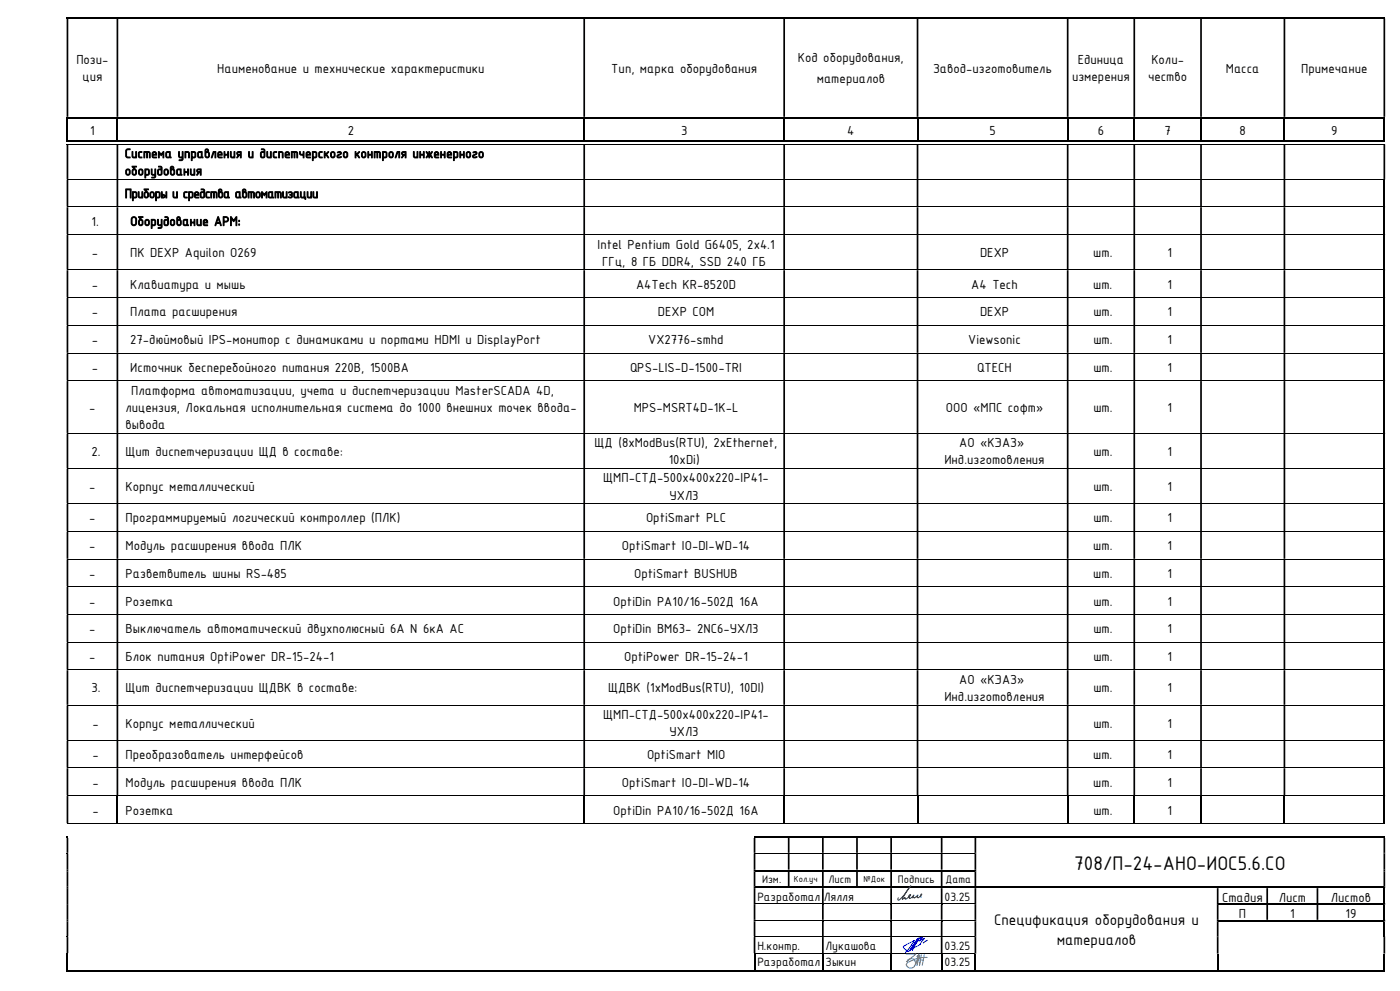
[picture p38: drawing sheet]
<svg xmlns="http://www.w3.org/2000/svg" width="420mm" height="297mm" viewBox="0 0 420 297" stroke-linecap="round" stroke-linejoin="round" font-family="sans-serif">
<defs><g id="words">
<text font-size="6.3" x="322.2" y="260.6">708/П-24-АНО-ИОС5.6.СО</text>
<g font-size="5">
<text x="298.2" y="277.2">Спецификация оборудования и</text>
<text x="317" y="283.2">материалов</text>
</g>
<g font-size="4.2">
<text x="22.9" y="19.1">Пози-</text>
<text x="65.2" y="21.8">Наименование и технические характеристики</text>
<text x="183.4" y="21.8">Тип, марка оборудования</text>
<text x="239.4" y="18.7">Код оборудования,</text>
<text x="279.9" y="21.8">Завод-изготовитель</text>
<text x="323.3" y="19.1">Единица</text>
<text x="345.4" y="19.1">Коли-</text>
<text x="367.7" y="21.8">Масса</text>
<text x="390.3" y="21.8">Примечание</text>
<text x="24.8" y="24.4">ция</text>
<text x="245" y="24.9">материалов</text>
<text x="321.6" y="24.4">измерения</text>
<text x="344.4" y="24.4">чество</text>
<text x="27.1" y="40.4">1</text>
<text x="104.3" y="40.4">2</text>
<text x="204.3" y="40.4">3</text>
<text x="254.2" y="40.4">4</text>
<text x="296.8" y="40.4">5</text>
<text x="329.3" y="40.4">6</text>
<text x="349.3" y="40.4">7</text>
<text x="371.8" y="40.4">8</text>
<text x="399.3" y="40.4">9</text>
<text x="37.4" y="47.3">Система управления и диспетчерского контроля инженерного</text>
<text x="37.4" y="52.5">оборудования</text>
<text x="37.4" y="59.4">Приборы и средства автоматизации</text>
<text x="27.5" y="67.6">1.</text>
<text x="39.1" y="67.6">Оборудование АРМ:</text>
<text x="27.5" y="77.1">-</text>
<text x="39.1" y="77.1">ПК DEXP Aquilon O269</text>
<text x="179.3" y="74.5">Intel Pentium Gold G6405, 2x4.1</text>
<text x="294" y="77.1">DEXP</text>
<text x="328" y="77.1">шт.</text>
<text x="350.2" y="77.1">1</text>
<text x="180.7" y="79.7">ГГц, 8 ГБ DDR4, SSD 240 ГБ</text>
<text x="27.5" y="86.5">-</text>
<text x="39.1" y="86.5">Клавиатура и мышь</text>
<text x="190.8" y="86.5">A4Tech KR-8520D</text>
<text x="291.4" y="86.5">А4 Tech</text>
<text x="328" y="86.5">шт.</text>
<text x="350.2" y="86.5">1</text>
<text x="27.5" y="94.8">-</text>
<text x="39.1" y="94.8">Плата расширения</text>
<text x="197.3" y="94.8">DEXP COM</text>
<text x="294" y="94.8">DEXP</text>
<text x="328" y="94.8">шт.</text>
<text x="350.2" y="94.8">1</text>
<text x="27.5" y="103.1">-</text>
<text x="39.1" y="103.1">27-дюймовый IPS-монитор с динамиками и портами HDMI и DisplayPort</text>
<text x="194.5" y="103.1">VX2776-smhd</text>
<text x="290.5" y="103.1">Viewsonic</text>
<text x="328" y="103.1">шт.</text>
<text x="350.2" y="103.1">1</text>
<text x="27.5" y="111.4">-</text>
<text x="39.1" y="111.4">Источник бесперебойного питания 220В, 1500ВА</text>
<text x="189" y="111.4">QPS-LIS-D-1500-TRI</text>
<text x="293.2" y="111.4">QTECH</text>
<text x="328" y="111.4">шт.</text>
<text x="350.2" y="111.4">1</text>
<text x="39.3" y="118.3">Платформа автоматизации, учета и диспетчеризации MasterSCADA 4D,</text>
<text x="26.8" y="123.4">-</text>
<text x="37.7" y="123.4">лицензия, Локальная исполнительная система до 1000 внешних точек ввода-</text>
<text x="190.1" y="123.4">MPS-MSRT4D-1K-L</text>
<text x="283.7" y="123.4">ООО «МПС софт»</text>
<text x="328" y="123.4">шт.</text>
<text x="350.2" y="123.4">1</text>
<text x="37.7" y="128.7">вывода</text>
<text x="27.5" y="136.6">2.</text>
<text x="37.7" y="136.6">Щит диспетчеризации ЩД в составе:</text>
<text x="178.4" y="134">ЩД (8xModBus(RTU), 2xEthernet,</text>
<text x="287.7" y="134">АО «КЭАЗ»</text>
<text x="328" y="136.6">шт.</text>
<text x="350.2" y="136.6">1</text>
<text x="200.6" y="139.2">10хDi)</text>
<text x="283.3" y="139.2">Инд.изготовления</text>
<text x="26.8" y="147.2">-</text>
<text x="37.7" y="147.2">Корпус металлический</text>
<text x="181" y="144.6">ЩМП-СТД-500х400х220-IP41-</text>
<text x="200.9" y="149.7">УХЛ3</text>
<text x="328" y="147.2">шт.</text>
<text x="350.2" y="147.2">1</text>
<text x="26.8" y="156.5">-</text>
<text x="37.7" y="156.5">Программируемый логический контроллер (ПЛК)</text>
<text x="193.8" y="156.5">OptiSmart PLC</text>
<text x="328" y="156.5">шт.</text>
<text x="350.2" y="156.5">1</text>
<text x="26.8" y="164.9">-</text>
<text x="37.7" y="164.9">Модуль расширения ввода ПЛК</text>
<text x="186.6" y="164.9">OptiSmart IO-DI-WD-14</text>
<text x="328" y="164.9">шт.</text>
<text x="350.2" y="164.9">1</text>
<text x="26.8" y="173.2">-</text>
<text x="37.7" y="173.2">Разветвитель шины RS-485</text>
<text x="190.2" y="173.2">OptiSmart BUSHUB</text>
<text x="328" y="173.2">шт.</text>
<text x="350.2" y="173.2">1</text>
<text x="26.8" y="181.5">-</text>
<text x="37.7" y="181.5">Розетка</text>
<text x="184" y="181.5">OptiDin РА10/16-502Д 16А</text>
<text x="328" y="181.5">шт.</text>
<text x="350.2" y="181.5">1</text>
<text x="26.8" y="189.8">-</text>
<text x="37.7" y="189.8">Выключатель автоматический двухполюсный 6А N 6кА AC</text>
<text x="184" y="189.8">OptiDin BM63- 2NC6-УХЛ3</text>
<text x="328" y="189.8">шт.</text>
<text x="350.2" y="189.8">1</text>
<text x="26.8" y="198.1">-</text>
<text x="37.7" y="198.1">Блок питания OptiPower DR-15-24-1</text>
<text x="187.3" y="198.1">OptiPower DR-15-24-1</text>
<text x="328" y="198.1">шт.</text>
<text x="350.2" y="198.1">1</text>
<text x="27.5" y="207.5">3.</text>
<text x="37.7" y="207.5">Щит диспетчеризации ЩДВК в составе:</text>
<text x="182.4" y="207.5">ЩДВК (1xModBus(RTU), 10DI)</text>
<text x="287.7" y="204.9">АО «КЭАЗ»</text>
<text x="328" y="207.5">шт.</text>
<text x="350.2" y="207.5">1</text>
<text x="181" y="215.5">ЩМП-СТД-500х400х220-IP41-</text>
<text x="283.3" y="210.1">Инд.изготовления</text>
<text x="27.8" y="218.1">-</text>
<text x="37.7" y="218.1">Корпус металлический</text>
<text x="200.9" y="220.7">УХЛ3</text>
<text x="328" y="218.1">шт.</text>
<text x="350.2" y="218.1">1</text>
<text x="27.8" y="227.5">-</text>
<text x="37.7" y="227.5">Преобразователь интерфейсов</text>
<text x="194.1" y="227.5">OptiSmart MIO</text>
<text x="328" y="227.5">шт.</text>
<text x="350.2" y="227.5">1</text>
<text x="27.8" y="235.8">-</text>
<text x="37.7" y="235.8">Модуль расширения ввода ПЛК</text>
<text x="186.6" y="235.8">OptiSmart IO-DI-WD-14</text>
<text x="328" y="235.8">шт.</text>
<text x="350.2" y="235.8">1</text>
<text x="27.8" y="244.1">-</text>
<text x="37.7" y="244.1">Розетка</text>
<text x="184" y="244.1">OptiDin РА10/16-502Д 16А</text>
<text x="328" y="244.1">шт.</text>
<text x="350.2" y="244.1">1</text>
<text x="366.6" y="270.3">Стадия</text>
<text x="371.6" y="275.3">П</text>
<text x="383.6" y="270.3">Лист</text>
<text x="387" y="275.3">1</text>
<text x="399.3" y="270.3">Листов</text>
<text x="403.6" y="275.3">19</text>
</g>
<g font-size="3.9">
<text x="227.2" y="269.9">Разработал</text>
<text x="247.1" y="269.9">Лялля</text>
<text x="283.3" y="269.9">03.25</text>
<text x="227.2" y="284.6">Н.контр.</text>
<text x="247.7" y="284.6">Лукашова</text>
<text x="283.3" y="284.6">03.25</text>
<text x="227.2" y="289.6">Разработал</text>
<text x="247.7" y="289.6">Зыкин</text>
<text x="283.3" y="289.6">03.25</text>
</g>
<g font-size="3.5">
<text x="228.6" y="264.7">Изм.</text>
<text x="248.6" y="264.7">Лист</text>
<text x="269.4" y="264.7">Подпись</text>
<text x="283.7" y="264.7">Дата</text>
</g>
<g font-size="2.8">
<text x="238.2" y="264.4">Кол.уч</text>
<text x="259.1" y="264.4">№Док</text>
</g>
</g></defs>
<g fill="#000">
<path d="M20 5h.5v.5h-.5z" fill-rule="evenodd"/>
<path d="M20 5.5h.5v29.5h-.5zM35 5.5h.5v29.5h-.5zM175 5.5h.5v29.5h-.5zM235 5.5h.5v29.5h-.5zM275 5.5h.5v29.5h-.5zM320 5.5h.5v29.5h-.5zM340 5.5h.5v29.5h-.5zM360 5.5h.6v29.5h-.6zM385.1 5.5h.5v29.5h-.5zM415 5.5h.5v29.5h-.5z" fill-rule="evenodd"/>
<path d="M35 5h.5v.5h-.5z" fill-rule="evenodd"/>
<path d="M175 5h.5v.5h-.5z" fill-rule="evenodd"/>
<path d="M235 5h.5v.5h-.5z" fill-rule="evenodd"/>
<path d="M275 5h.5v.5h-.5z" fill-rule="evenodd"/>
<path d="M320 5h.5v.5h-.5z" fill-rule="evenodd"/>
<path d="M340 5h.5v.5h-.5z" fill-rule="evenodd"/>
<path d="M360 5h.6v.5h-.6z" fill-rule="evenodd"/>
<path d="M385.1 5h.5v.5h-.5z" fill-rule="evenodd"/>
<path d="M415 5h.5v.5h-.5z" fill-rule="evenodd"/>
<path d="M20 35.6h.5v7h-.5z" fill-rule="evenodd"/>
<path d="M35 35.6h.5v7h-.5z" fill-rule="evenodd"/>
<path d="M175 35.6h.5v7h-.5z" fill-rule="evenodd"/>
<path d="M235 35.6h.5v7h-.5z" fill-rule="evenodd"/>
<path d="M275 35.6h.5v7h-.5z" fill-rule="evenodd"/>
<path d="M320 35.6h.5v7h-.5z" fill-rule="evenodd"/>
<path d="M340 35.6h.5v7h-.5z" fill-rule="evenodd"/>
<path d="M360 35.6h.6v7h-.6z" fill-rule="evenodd"/>
<path d="M385.1 35.6h.5v7h-.5z" fill-rule="evenodd"/>
<path d="M415 35.6h.5v7h-.5z" fill-rule="evenodd"/>
<path d="M20 42.1h15v.5h-15z" fill-rule="evenodd"/>
<path d="M20 251.2h.5v4.4h-.5zM226.1 251.2h.5v4.4h-.5zM236.3 251.2h.6v4.4h-.6zM246.6 251.2h.5v4.4h-.5zM256.8 251.2h.5v4.4h-.5zM267.1 251.2h.5v4.4h-.5zM282.2 251.2h.5v4.4h-.5zM292.4 251.2h.5v4.4h-.5zM415 251.2h.5v4.4h-.5z" fill-rule="evenodd"/>
<path d="M226.1 250.6h.5v.6h-.5z" fill-rule="evenodd"/>
<path d="M236.3 250.6h.6v.6h-.6z" fill-rule="evenodd"/>
<path d="M246.6 250.6h.5v.6h-.5z" fill-rule="evenodd"/>
<path d="M256.8 250.6h.5v.6h-.5z" fill-rule="evenodd"/>
<path d="M267.1 250.6h.5v.6h-.5z" fill-rule="evenodd"/>
<path d="M282.2 250.6h.5v.6h-.5z" fill-rule="evenodd"/>
<path d="M292.4 250.6h.5v.6h-.5z" fill-rule="evenodd"/>
<path d="M292.4 255.6h.5v.2h-.5zM415 255.6h.5v.2h-.5zM20 255.8h.5v4.8h-.5zM226.1 255.8h.5v4.8h-.5zM236.3 255.8h.6v4.8h-.6zM246.6 255.8h.5v4.8h-.5zM256.8 255.8h.5v4.8h-.5zM267.1 255.8h.5v4.8h-.5zM282.2 255.8h.5v4.8h-.5z" fill-rule="evenodd"/>
<path d="M292.4 255.8h.5v4.8h-.5zM415 255.8h.5v4.8h-.5z" fill-rule="evenodd"/>
<path d="M415 250.6h.5v.6h-.5z" fill-rule="evenodd"/>
<path d="M20 260.6h.5v.6h-.5zM226.1 260.6h.5v.6h-.5z" fill-rule="evenodd"/>
<path d="M20 265.6h.5v.6h-.5zM226.1 265.6h.5v.6h-.5z" fill-rule="evenodd"/>
<path d="M20 270.6h.5v.6h-.5zM226.1 270.6h.5v.6h-.5z" fill-rule="evenodd"/>
<path d="M20 275.7h.5v.5h-.5zM226.1 275.7h.5v.5h-.5z" fill-rule="evenodd"/>
<path d="M226.6 265.6h10.3v.5h-10.3z" fill-rule="evenodd"/>
<path d="M247.1 265.6h10.2v.5h-10.2z" fill-rule="evenodd"/>
<path d="M292.4 260.6h.5v.6h-.5zM415 260.6h.5v.6h-.5zM20 261.2h.5v4.4h-.5zM226.1 261.2h.5v4.4h-.5zM236.3 261.2h.6v4.4h-.6zM246.6 261.2h.5v4.4h-.5zM256.8 261.2h.5v4.4h-.5zM267.1 261.2h.5v4.4h-.5zM282.2 261.2h.5v4.4h-.5z" fill-rule="evenodd"/>
<path d="M292.4 261.2h.5v4.4h-.5zM415 261.2h.5v4.4h-.5z" fill-rule="evenodd"/>
<path d="M292.4 270.6h.5v.6h-.5zM365 270.6h.5v.6h-.5z" fill-rule="evenodd"/>
<path d="M292.4 275.7h.5v.5h-.5zM365 275.7h.5v.5h-.5z" fill-rule="evenodd"/>
<path d="M365 265.6h.5v.6h-.5z" fill-rule="evenodd"/>
<path d="M365.5 275.7h30v.5h-30z" fill-rule="evenodd"/>
<path d="M379.9 265.6h.5v.6h-.5z" fill-rule="evenodd"/>
<path d="M395 265.6h.5v.6h-.5z" fill-rule="evenodd"/>
<path d="M415 265.6h.5v.6h-.5zM20 266.2h.5v4.4h-.5zM226.1 266.2h.5v4.4h-.5zM246.6 266.2h.5v4.4h-.5zM267.1 266.2h.5v4.4h-.5zM282.2 266.2h.5v4.4h-.5zM292.4 266.2h.5v4.4h-.5zM365 266.2h.5v4.4h-.5zM379.9 266.2h.5v4.4h-.5zM395 266.2h.5v4.4h-.5z" fill-rule="evenodd"/>
<path d="M415 270.6h.5v.6h-.5zM20 271.2h.5v4.5h-.5zM226.1 271.2h.5v4.5h-.5zM246.6 271.2h.5v4.5h-.5zM267.1 271.2h.5v4.5h-.5zM282.2 271.2h.5v4.5h-.5zM292.4 271.2h.5v4.5h-.5zM365 271.2h.5v4.5h-.5zM379.9 271.2h.5v4.5h-.5zM395 271.2h.5v4.5h-.5z" fill-rule="evenodd"/>
<path d="M415 275.7h.5v.5h-.5zM20 276.2h.5v4.5h-.5zM226.1 276.2h.5v4.5h-.5zM246.6 276.2h.5v4.5h-.5zM267.1 276.2h.5v4.5h-.5zM282.2 276.2h.5v4.5h-.5zM292.4 276.2h.5v4.5h-.5zM365 276.2h.5v4.5h-.5z" fill-rule="evenodd"/>
<path d="M20 285.8h.5v5.4h-.5z" fill-rule="evenodd"/>
<path d="M20 290.7h206.1v.5h-206.1z" fill-rule="evenodd"/>
<path d="M226.1 285.8h.5v5.4h-.5z" fill-rule="evenodd"/>
<path d="M246.6 285.8h.5v5.4h-.5z" fill-rule="evenodd"/>
<path d="M267.1 285.8h.5v5.4h-.5z" fill-rule="evenodd"/>
<path d="M282.2 285.8h.5v5.4h-.5z" fill-rule="evenodd"/>
<path d="M292.4 280.7h.5v.1h-.5zM365 280.7h.5v.1h-.5zM415 280.7h.5v.1h-.5zM20 280.8h.5v4.9h-.5zM226.1 280.8h.5v4.9h-.5zM246.6 280.8h.5v4.9h-.5zM267.1 280.8h.5v4.9h-.5zM282.2 280.8h.5v4.9h-.5z" fill-rule="evenodd"/>
<path d="M292.4 280.8h.5v4.9h-.5zM365 280.8h.5v4.9h-.5zM415 280.8h.5v4.9h-.5z" fill-rule="evenodd"/>
<path d="M292.4 285.7h.5v.1h-.5zM365 285.7h.5v.1h-.5zM415 285.7h.5v.1h-.5z" fill-rule="evenodd"/>
<path d="M292.4 285.8h.5v5.4h-.5z" fill-rule="evenodd"/>
<path d="M365 285.8h.5v5.4h-.5z" fill-rule="evenodd"/>
<path d="M415 285.8h.5v5.4h-.5z" fill-rule="evenodd"/>
</g>
<g fill="#000">
<path d="M20.5 5h14.5v.5h-14.5zM35.5 5h139.5v.5h-139.5zM175.5 5h59.5v.5h-59.5zM235.5 5h39.5v.5h-39.5zM275.5 5h44.5v.5h-44.5zM320.5 5h19.5v.5h-19.5zM340.5 5h19.5v.5h-19.5zM360.6 5h24.5v.5h-24.5zM385.6 5h29.4v.5h-29.4zM20 35h.5v.6h-.5zM20.5 35h14.5v.5h-14.5zM35 35h.5v.6h-.5z"/>
<path d="M35.5 35h139.5v.5h-139.5zM175 35h.5v.6h-.5zM175.5 35h59.5v.5h-59.5zM235 35h.5v.6h-.5zM235.5 35h39.5v.5h-39.5zM275 35h.5v.6h-.5zM275.5 35h44.5v.5h-44.5zM320 35h.5v.6h-.5zM320.5 35h19.5v.5h-19.5zM340 35h.5v.6h-.5zM340.5 35h19.5v.5h-19.5zM360 35h.6v.6h-.6z"/>
<path d="M360.6 35h24.5v.5h-24.5zM385.1 35h.5v.6h-.5zM385.6 35h29.4v.5h-29.4zM415 35h.5v.6h-.5zM35.5 42.1h139.5v.5h-139.5zM175.5 42.1h59.5v.5h-59.5zM235.5 42.1h39.5v.5h-39.5zM275.5 42.1h44.5v.5h-44.5zM320.5 42.1h19.5v.5h-19.5zM340.5 42.1h19.5v.5h-19.5zM360.6 42.1h24.5v.5h-24.5zM385.6 42.1h29.4v.5h-29.4z"/>
<path d="M415 42.1h.5v.5h-.5zM20 250.6h.5v.6h-.5zM20 255.6h.5v.2h-.5zM226.6 250.6h9.7v.5h-9.7zM236.9 250.6h9.7v.5h-9.7zM247.1 250.6h9.7v.5h-9.7zM257.3 250.6h9.8v.5h-9.8zM267.6 250.6h14.6v.5h-14.6zM282.7 250.6h9.7v.5h-9.7zM292.9 250.6h122.1v.5h-122.1zM226.6 260.6h9.7v.6h-9.7zM236.3 260.6h.6v.6h-.6z"/>
<path d="M236.9 260.6h9.7v.6h-9.7zM236.9 265.6h9.7v.5h-9.7zM246.6 260.6h.5v.6h-.5zM246.6 265.6h.5v.6h-.5zM246.6 270.6h.5v.6h-.5zM246.6 275.7h.5v.5h-.5zM247.1 260.6h9.7v.6h-9.7zM256.8 260.6h.5v.6h-.5zM257.3 260.6h9.8v.6h-9.8zM257.3 265.6h9.8v.5h-9.8zM267.1 260.6h.5v.6h-.5zM267.1 265.6h.5v.6h-.5z"/>
<path d="M267.1 270.6h.5v.6h-.5zM267.1 275.7h.5v.5h-.5zM267.6 260.6h14.6v.6h-14.6zM267.6 265.6h14.6v.5h-14.6zM282.2 260.6h.5v.6h-.5zM282.2 265.6h.5v.6h-.5zM282.2 270.6h.5v.6h-.5zM282.2 275.7h.5v.5h-.5zM282.7 260.6h9.7v.6h-9.7zM282.7 265.6h9.7v.5h-9.7zM292.4 265.6h.5v.6h-.5zM292.9 265.6h72.1v.5h-72.1z"/>
<path d="M365.5 265.6h14.4v.5h-14.4zM365.5 270.6h14.4v.5h-14.4zM379.9 270.6h.5v.6h-.5zM380.4 265.6h14.6v.5h-14.6zM380.4 270.6h14.6v.5h-14.6zM395 270.6h.5v.6h-.5zM395.5 265.6h19.5v.5h-19.5zM395.5 270.6h19.5v.5h-19.5zM395.5 275.7h19.5v.5h-19.5zM415 266.2h.5v4.4h-.5zM415 271.2h.5v4.5h-.5zM415 276.2h.5v4.5h-.5z"/>
<path d="M20 280.7h.5v.1h-.5zM20 285.7h.5v.1h-.5zM226.6 290.7h20v.5h-20zM247.1 290.7h20v.5h-20zM267.6 290.7h14.6v.5h-14.6zM282.7 290.7h9.7v.5h-9.7zM292.9 290.7h72.1v.5h-72.1zM365.5 290.7h49.5v.5h-49.5zM415 290.7h.5v.5h-.5z"/>
</g>
<path d="M226.1 255.7h66.3M226.6 270.7h20M226.6 275.8h20M247.1 270.7h20M247.1 275.8h20M267.6 270.7h14.6M267.6 275.8h14.6M282.7 270.7h9.7M282.7 275.8h9.7M226.1 280.8h66.3M226.1 285.7h66.3" fill="none" stroke="#000" stroke-width=".3"/>
<path d="M275.2 281.3l-2.5 3.8-.5-.1-1-.7-.1-.7 3.4-1.7-2.9 3.6M275.2 281.5l1.5-.6-1 1.2 1.6-.9-1 1.2a2.29 2.29 0 0 1-1.8 1.5l-.9 .7M275.6 281.1l-2.5 3.8M276 280.9l-2.3 4M278.2 281.8l-1.2 .8" fill="none" stroke="#00f" stroke-width=".3"/>
<path d="M276.3 268.9l-.1-.7 .2-.3 .1 .3-1.1 .9-.4-.2 .4-.6-1.1 .8-.1-.2-.5 .2 .5-.8-.4 .4a.72 .72 0 0 1-1 .5l-.1-.2 .2-.4-.3 .1v-.1l.6-.5-.1 .3-1.1 1h-.5v-.4l-.8 .5 1.2-2.2 1.3-1.8-1.8 2.5-1.7 1.8-.4-.2 .2-.5" fill="none" stroke="#003f7f" stroke-width=".3"/>
<path d="M271.9 289.1a1.4 1.4 0 0 0 1 1 1.4 1.4 0 0 0 1.4-.5M272 288.2a1.35 1.35 0 0 1 2.1-.7 1.35 1.35 0 0 1 .1 2.1M275.6 285.9l-.1 1.8-.5 1.6M275.7 285.9l.3 2.3-.2 1.1M276.1 287.7h.8" fill="none" stroke="#2776bb" stroke-width=".3"/>
<path d="M275.3 286.6l.2 .2z" fill-rule="evenodd" fill="#2776bb"/>
<path d="M275.3 286.6l.2 .2z" fill="none" stroke="#2776bb" stroke-width=".3"/>
<path d="M275.2 286.5l.2 .2z" fill-rule="evenodd" fill="#2776bb"/>
<path d="M275.2 286.5l.2 .2z" fill="none" stroke="#2776bb" stroke-width=".3"/>
<path d="M275.1 286.6l.2 .2z" fill-rule="evenodd" fill="#2776bb"/>
<path d="M275.1 286.6l.2 .2z" fill="none" stroke="#2776bb" stroke-width=".3"/>
<path d="M275.2 286.7l.2 .1z" fill-rule="evenodd" fill="#2776bb"/>
<path d="M271.9 285.9h2.9l-2.8 2.3M272.6 288.3l-.5 .3-.2 .6M275.2 286.7l.2 .1zM275.3 286.7l.1 1.3-.3 1.4M275.4 286.6l-.6 2.3M276.4 286.1l-.6 3.2M277.3 286.1l-.6 3.2M278.1 286.9l-1.9 .1-1.8 .5-1.7 .8" fill="none" stroke="#2776bb" stroke-width=".3"/>
<path d="M20 43.2h395.5M20 53.7h395M20 62h395" fill="none" stroke="#000" stroke-width=".3"/>
<g fill="#000">
<path d="M20 43.3h.5v10.3h-.5zM35 43.3h.5v10.3h-.5zM175 43.3h.5v10.3h-.5zM235 43.3h.5v10.3h-.5zM275 43.3h.5v10.3h-.5zM320 43.3h.5v10.3h-.5zM340 43.3h.5v10.3h-.5zM360 43.3h.6v10.3h-.6zM385.1 43.3h.5v10.3h-.5zM415 43.3h.5v10.3h-.5z" fill-rule="evenodd"/>
<path d="M415 53.6h.5v.2h-.5zM20 53.8h.5v8.1h-.5zM35 53.8h.5v8.1h-.5zM175 53.8h.5v8.1h-.5zM235 53.8h.5v8.1h-.5zM275 53.8h.5v8.1h-.5zM320 53.8h.5v8.1h-.5zM340 53.8h.5v8.1h-.5zM360 53.8h.6v8.1h-.6zM385.1 53.8h.5v8.1h-.5z" fill-rule="evenodd"/>
<path d="M415 61.9h.5v.2h-.5zM20 62.1h.5v8.2h-.5zM35 62.1h.5v8.2h-.5zM175 62.1h.5v8.2h-.5zM235 62.1h.5v8.2h-.5zM275 62.1h.5v8.2h-.5zM320 62.1h.5v8.2h-.5zM340 62.1h.5v8.2h-.5zM360 62.1h.6v8.2h-.6zM385.1 62.1h.5v8.2h-.5z" fill-rule="evenodd"/>
</g>
<path d="M415 53.8h.5v8.1h-.5zM415 62.1h.5v8.2h-.5z" fill="#000"/>
<g fill="#fff">
<path d="M179.3 70.4h53.1v5.2h-53.1z"/>
<path d="M180.7 75.6h49.1v5.2h-49.1z"/>
</g>
<g fill="none" stroke="#000" stroke-width=".3">
<path d="M20 70.4h395M20 80.9h395M20 89.2h395M20 97.5h395M20 105.8h395M20 114.1h395M20 129.8h395M20 140.4h395M20 150.9h395M20 159.3h395M20 167.6h395M20 175.9h395"/>
<path d="M20 184.1h395M20 192.5h395M20 200.8h395M20 211.3h395M20 221.9h395M20 230.2h395M20 238.5h395M20 246.8h395"/>
</g>
<g fill="#000">
<path d="M415 70.3h.5v.1h-.5zM20 70.4h.5v10.4h-.5zM35 70.4h.5v10.4h-.5zM175 70.4h.5v10.4h-.5zM235 70.4h.5v10.4h-.5zM275 70.4h.5v10.4h-.5zM320 70.4h.5v10.4h-.5zM340 70.4h.5v10.4h-.5zM360 70.4h.6v10.4h-.6zM385.1 70.4h.5v10.4h-.5z" fill-rule="evenodd"/>
<path d="M415 80.8h.5v.2h-.5zM20 81h.5v8.1h-.5zM35 81h.5v8.1h-.5zM175 81h.5v8.1h-.5zM235 81h.5v8.1h-.5zM275 81h.5v8.1h-.5zM320 81h.5v8.1h-.5zM340 81h.5v8.1h-.5zM360 81h.6v8.1h-.6zM385.1 81h.5v8.1h-.5z" fill-rule="evenodd"/>
<path d="M415 89.1h.5v.2h-.5zM20 89.3h.5v8.1h-.5zM35 89.3h.5v8.1h-.5zM175 89.3h.5v8.1h-.5zM235 89.3h.5v8.1h-.5zM275 89.3h.5v8.1h-.5zM320 89.3h.5v8.1h-.5zM340 89.3h.5v8.1h-.5zM360 89.3h.6v8.1h-.6zM385.1 89.3h.5v8.1h-.5z" fill-rule="evenodd"/>
<path d="M415 97.4h.5v.2h-.5zM20 97.6h.5v8.1h-.5zM35 97.6h.5v8.1h-.5zM175 97.6h.5v8.1h-.5zM235 97.6h.5v8.1h-.5zM275 97.6h.5v8.1h-.5zM320 97.6h.5v8.1h-.5zM340 97.6h.5v8.1h-.5zM360 97.6h.6v8.1h-.6zM385.1 97.6h.5v8.1h-.5z" fill-rule="evenodd"/>
<path d="M415 105.7h.5v.2h-.5zM20 105.9h.5v8.1h-.5zM35 105.9h.5v8.1h-.5zM175 105.9h.5v8.1h-.5zM235 105.9h.5v8.1h-.5zM275 105.9h.5v8.1h-.5zM320 105.9h.5v8.1h-.5zM340 105.9h.5v8.1h-.5zM360 105.9h.6v8.1h-.6zM385.1 105.9h.5v8.1h-.5z" fill-rule="evenodd"/>
<path d="M415 114h.5v.2h-.5zM20 114.2h.5v15.6h-.5zM35 114.2h.5v15.6h-.5zM175 114.2h.5v15.6h-.5zM235 114.2h.5v15.6h-.5zM275 114.2h.5v15.6h-.5zM320 114.2h.5v15.6h-.5zM340 114.2h.5v15.6h-.5zM360 114.2h.6v15.6h-.6zM385.1 114.2h.5v15.6h-.5z" fill-rule="evenodd"/>
<path d="M415 129.8h.5v.1h-.5zM20 129.9h.5v10.4h-.5zM35 129.9h.5v10.4h-.5zM175 129.9h.5v10.4h-.5zM235 129.9h.5v10.4h-.5zM275 129.9h.5v10.4h-.5zM320 129.9h.5v10.4h-.5zM340 129.9h.5v10.4h-.5zM360 129.9h.6v10.4h-.6zM385.1 129.9h.5v10.4h-.5z" fill-rule="evenodd"/>
<path d="M415 140.3h.5v.2h-.5zM20 140.5h.5v10.3h-.5zM35 140.5h.5v10.3h-.5zM175 140.5h.5v10.3h-.5zM235 140.5h.5v10.3h-.5zM275 140.5h.5v10.3h-.5zM320 140.5h.5v10.3h-.5zM340 140.5h.5v10.3h-.5zM360 140.5h.6v10.3h-.6zM385.1 140.5h.5v10.3h-.5z" fill-rule="evenodd"/>
<path d="M415 150.8h.5v.2h-.5zM20 151h.5v8.2h-.5zM35 151h.5v8.2h-.5zM175 151h.5v8.2h-.5zM235 151h.5v8.2h-.5zM275 151h.5v8.2h-.5zM320 151h.5v8.2h-.5zM340 151h.5v8.2h-.5zM360 151h.6v8.2h-.6zM385.1 151h.5v8.2h-.5z" fill-rule="evenodd"/>
<path d="M415 159.2h.5v.1h-.5zM20 159.3h.5v8.2h-.5zM35 159.3h.5v8.2h-.5zM175 159.3h.5v8.2h-.5zM235 159.3h.5v8.2h-.5zM275 159.3h.5v8.2h-.5zM320 159.3h.5v8.2h-.5zM340 159.3h.5v8.2h-.5zM360 159.3h.6v8.2h-.6zM385.1 159.3h.5v8.2h-.5z" fill-rule="evenodd"/>
<path d="M415 167.5h.5v.1h-.5zM20 167.6h.5v8.2h-.5zM35 167.6h.5v8.2h-.5zM175 167.6h.5v8.2h-.5zM235 167.6h.5v8.2h-.5zM275 167.6h.5v8.2h-.5zM320 167.6h.5v8.2h-.5zM340 167.6h.5v8.2h-.5zM360 167.6h.6v8.2h-.6zM385.1 167.6h.5v8.2h-.5z" fill-rule="evenodd"/>
<path d="M415 175.8h.5v.1h-.5zM20 175.9h.5v8.2h-.5zM35 175.9h.5v8.2h-.5zM175 175.9h.5v8.2h-.5zM235 175.9h.5v8.2h-.5zM275 175.9h.5v8.2h-.5zM320 175.9h.5v8.2h-.5zM340 175.9h.5v8.2h-.5zM360 175.9h.6v8.2h-.6zM385.1 175.9h.5v8.2h-.5z" fill-rule="evenodd"/>
<path d="M415 184.1h.5v.1h-.5zM20 184.2h.5v8.2h-.5zM35 184.2h.5v8.2h-.5zM175 184.2h.5v8.2h-.5zM235 184.2h.5v8.2h-.5zM275 184.2h.5v8.2h-.5zM320 184.2h.5v8.2h-.5zM340 184.2h.5v8.2h-.5zM360 184.2h.6v8.2h-.6zM385.1 184.2h.5v8.2h-.5z" fill-rule="evenodd"/>
<path d="M415 192.4h.5v.2h-.5zM20 192.6h.5v8.1h-.5zM35 192.6h.5v8.1h-.5zM175 192.6h.5v8.1h-.5zM235 192.6h.5v8.1h-.5zM275 192.6h.5v8.1h-.5zM320 192.6h.5v8.1h-.5zM340 192.6h.5v8.1h-.5zM360 192.6h.6v8.1h-.6zM385.1 192.6h.5v8.1h-.5z" fill-rule="evenodd"/>
<path d="M415 200.7h.5v.2h-.5zM20 200.9h.5v10.3h-.5zM35 200.9h.5v10.3h-.5zM175 200.9h.5v10.3h-.5zM235 200.9h.5v10.3h-.5zM275 200.9h.5v10.3h-.5zM320 200.9h.5v10.3h-.5zM340 200.9h.5v10.3h-.5zM360 200.9h.6v10.3h-.6zM385.1 200.9h.5v10.3h-.5z" fill-rule="evenodd"/>
<path d="M415 211.2h.5v.2h-.5zM20 211.4h.5v10.4h-.5zM35 211.4h.5v10.4h-.5zM175 211.4h.5v10.4h-.5zM235 211.4h.5v10.4h-.5zM275 211.4h.5v10.4h-.5zM320 211.4h.5v10.4h-.5zM340 211.4h.5v10.4h-.5zM360 211.4h.6v10.4h-.6zM385.1 211.4h.5v10.4h-.5z" fill-rule="evenodd"/>
<path d="M415 221.8h.5v.2h-.5zM20 222h.5v8.1h-.5zM35 222h.5v8.1h-.5zM175 222h.5v8.1h-.5zM235 222h.5v8.1h-.5zM275 222h.5v8.1h-.5zM320 222h.5v8.1h-.5zM340 222h.5v8.1h-.5zM360 222h.6v8.1h-.6zM385.1 222h.5v8.1h-.5z" fill-rule="evenodd"/>
<path d="M415 230.1h.5v.2h-.5zM20 230.3h.5v8.1h-.5zM35 230.3h.5v8.1h-.5zM175 230.3h.5v8.1h-.5zM235 230.3h.5v8.1h-.5zM275 230.3h.5v8.1h-.5zM320 230.3h.5v8.1h-.5zM340 230.3h.5v8.1h-.5zM360 230.3h.6v8.1h-.6zM385.1 230.3h.5v8.1h-.5z" fill-rule="evenodd"/>
<path d="M415 238.4h.5v.2h-.5zM20 238.6h.5v8.1h-.5z" fill-rule="evenodd"/>
<path d="M415 238.6h.5v8.3h-.5z" fill-rule="evenodd"/>
</g>
<g fill="#000">
<path d="M415 70.4h.5v10.4h-.5zM415 81h.5v8.1h-.5zM415 89.3h.5v8.1h-.5zM415 97.6h.5v8.1h-.5zM415 105.9h.5v8.1h-.5zM415 114.2h.5v15.6h-.5zM415 129.9h.5v10.4h-.5zM415 140.5h.5v10.3h-.5zM415 151h.5v8.2h-.5zM415 159.3h.5v8.2h-.5zM415 167.6h.5v8.2h-.5zM415 175.9h.5v8.2h-.5z"/>
<path d="M415 184.2h.5v8.2h-.5zM415 192.6h.5v8.1h-.5zM415 200.9h.5v10.3h-.5zM415 211.4h.5v10.4h-.5zM35 238.6h.5v8.1h-.5zM175 238.6h.5v8.1h-.5zM235 238.6h.5v8.1h-.5zM275 238.6h.5v8.1h-.5zM320 238.6h.5v8.1h-.5zM340 238.6h.5v8.1h-.5zM360 238.6h.6v8.1h-.6zM385.1 238.6h.5v8.1h-.5z"/>
<path d="M415 222h.5v8.1h-.5zM415 230.3h.5v8.1h-.5z"/>
</g>
<use href="#words"/>
</svg>
